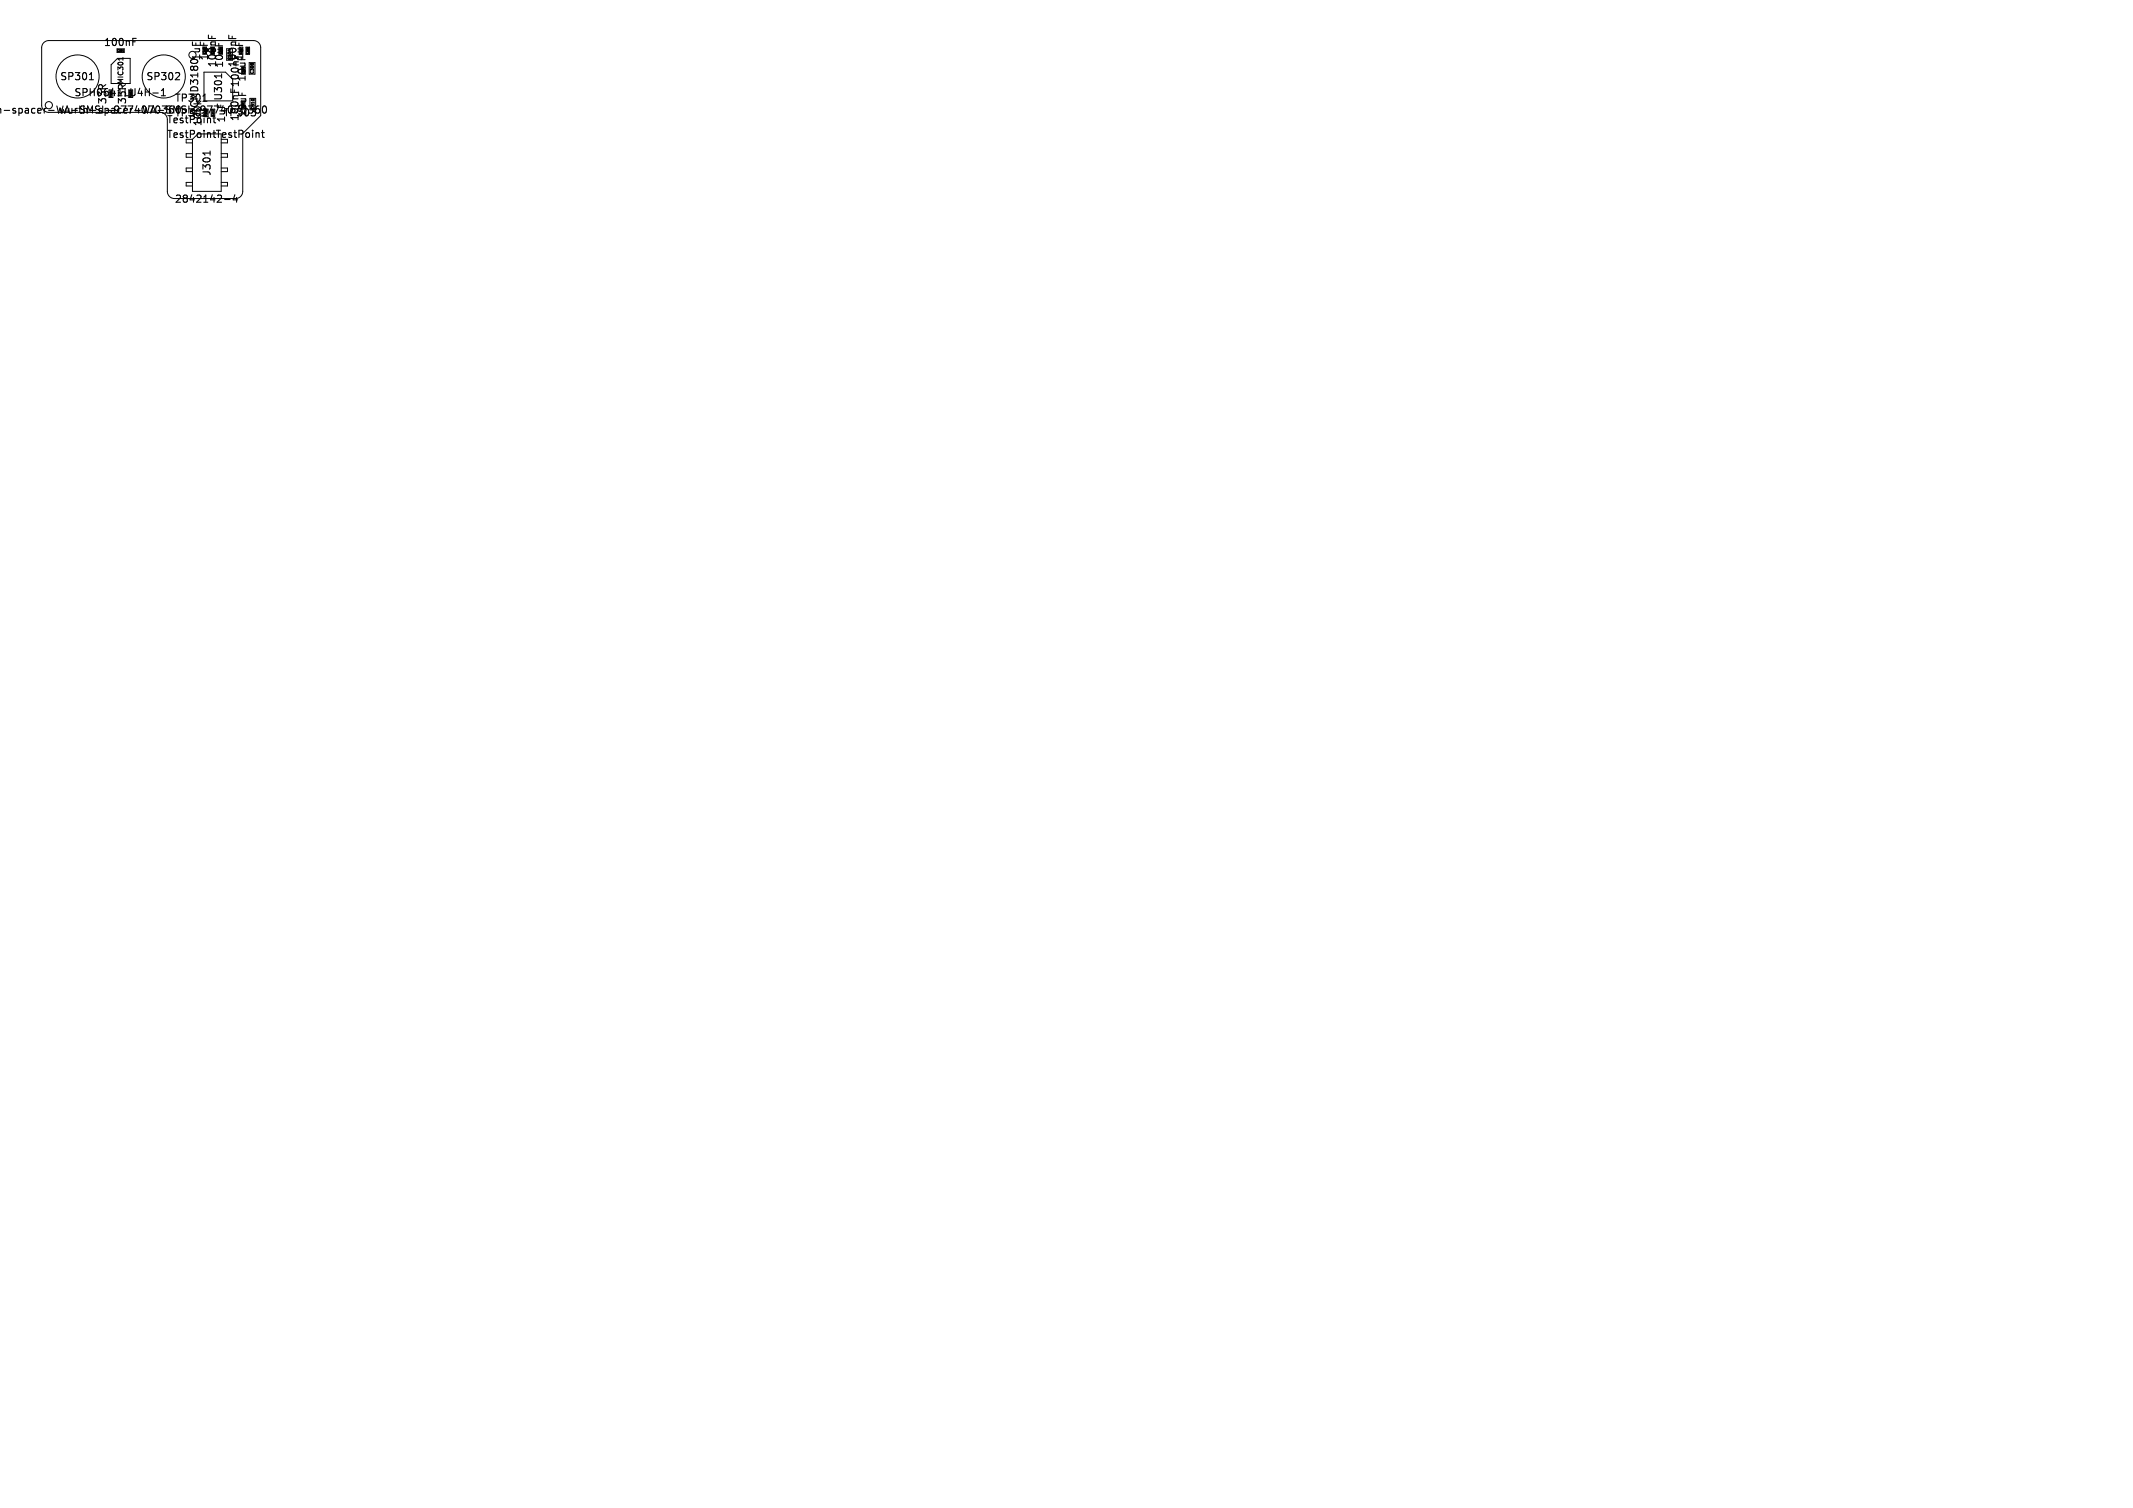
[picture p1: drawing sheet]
<svg xmlns="http://www.w3.org/2000/svg" width="297mm" height="210mm" viewBox="0 0 297 210" stroke-linecap="round" stroke-linejoin="round" font-family="sans-serif">
<defs><g id="words">
<g font-size="1.4">
<text x="8.3" y="11.4">SP301</text>
<text x="14.4" y="6.6">100nF</text>
<text x="20.3" y="11.4">SP302</text>
<text x="28.1" y="8.5" transform="rotate(-90 28.1 8.5)">1uF</text>
<text x="29.2" y="8.5" transform="rotate(-90 29.2 8.5)">1uF</text>
<text x="30.3" y="9.5" transform="rotate(-90 30.3 9.5)">100nF</text>
<text x="31.3" y="9.5" transform="rotate(-90 31.3 9.5)">10uF</text>
<text x="33.1" y="9.5" transform="rotate(-90 33.1 9.5)">100nF</text>
<text x="34.4" y="11.5" transform="rotate(-90 34.4 11.5)">10uF1uF</text>
<text x="-.4" y="16">-spacer-WA-SMSI-9774070360</text>
<text x="8.2" y="16">wurth-spacer-WA-SMSI-9774070360</text>
<text x="10.2" y="13.6">SPH0641LU4H-1</text>
<text x="15" y="14.6" transform="rotate(-90 15 14.6)">33R</text>
<text x="17.8" y="14.6" transform="rotate(-90 17.8 14.6)">33R</text>
<text x="23.1" y="17.4">TestPoint</text>
<text x="24.3" y="16.4">TP302</text>
<text x="24.3" y="14.4">TP301</text>
<text x="27.8" y="16.2" transform="rotate(-90 27.8 16.2)">PCMD3180</text>
<text x="28.3" y="17.7" transform="rotate(-90 28.3 17.7)">100k</text>
<text x="31" y="16.4">TP303</text>
<text x="31.1" y="14.1" transform="rotate(-90 31.1 14.1)">U301</text>
<text x="31.5" y="17.2" transform="rotate(-90 31.5 17.2)">1uF</text>
<text x="33.4" y="17" transform="rotate(-90 33.4 17)">100nF 100nF</text>
<text x="34.5" y="16.5" transform="rotate(-90 34.5 16.5)">10uF</text>
<text x="23.1" y="19.4">TestPoint TestPoint</text>
<text x="24.2" y="28.4">2842142-4</text>
<text x="29.5" y="24.6" transform="rotate(-90 29.5 24.6)">J301</text>
</g>
<text font-size="1" x="17.3" y="11.8" transform="rotate(-90 17.3 11.8)">MIC301</text>
<g font-size=".6">
<text x="32.3" y="8.4" transform="rotate(-90 32.3 8.4)">C304</text>
<text x="35.4" y="10.3" transform="rotate(-90 35.4 10.3)">C308</text>
<text x="35.5" y="15.3" transform="rotate(-90 35.5 15.3)">C310</text>
</g>
<g font-size=".4">
<text x="15.6" y="13.6" transform="rotate(-90 15.6 13.6)">R301</text>
<text x="18.4" y="13.6" transform="rotate(-90 18.4 13.6)">R302</text>
<text x="28.9" y="16.3" transform="rotate(-90 28.9 16.3)">R303</text>
</g>
<g font-size=".3">
<text x="16.3" y="7.2">C301</text>
<text x="28.7" y="7.6" transform="rotate(-90 28.7 7.6)">C302</text>
<text x="29.8" y="7.6" transform="rotate(-90 29.8 7.6)">C303</text>
<text x="30.9" y="7.6" transform="rotate(-90 30.9 7.6)">C305</text>
<text x="33.7" y="7.6" transform="rotate(-90 33.7 7.6)">C307</text>
<text x="34.1" y="10.3" transform="rotate(-90 34.1 10.3)">C309</text>
<text x="34.7" y="7.6" transform="rotate(-90 34.7 7.6)">C306</text>
<text x="29.8" y="16.2" transform="rotate(-90 29.8 16.2)">C312</text>
<text x="34" y="15.1" transform="rotate(-90 34 15.1)">C311</text>
</g>
</g></defs>
<g fill="none" stroke="#000" stroke-width=".14">
<path d="M5.8 14.6v-8a1 1 0 0 1 1-1h28.5a1 1 0 0 1 1 1v9.5l-2.5 2.5v8a1 1 0 0 1-1 1h-8.5a1 1 0 0 1-1-1v-10M6.8 15.6h15.5M16.3 6.8v.5h1v-.5M16.4 8.1h1.7v3.5h-2.6v-2.6zM17.1 7.2h.1M17.1 8v.4M17.1 8.2h-.7l.1 .1M27.6 18.6h3.2v8h-4v-7.2M28.4 10.1h3l1 1v3h-4zM31.6 6.8h.8M31.6 8.4h.8M34.7 8.7h.8v1.6h-.8"/>
<path d="M34.8 13.7h.8v1.6h-.8M34.9 8.8h.1M35.1 13.8h.2M35.1 8.8h.1M26.8 21.4h-.9v.5h.9M26.8 23.4h-.9v.5h.9M26.8 25.4h-.9v.5h.9M30.8 21.4h.9v.5h-.9M30.8 23.4h.9v.5h-.9M30.8 25.4h.9v.5h-.9"/>
<circle cx="6.8" cy="14.7" r=".5"/>
<circle cx="10.8" cy="10.6" r="3"/>
<circle cx="22.8" cy="10.6" r="3"/>
<circle cx="26.8" cy="7.7" r=".5"/>
</g>
<g fill="none" stroke="#000" stroke-width=".15">
<path d="M12.4 11.1h.6M12.6 10.2l.1-.1v1M18.5 5.8h.3M18.5 5.3h.5M21.3 13h.7M22.5 13.3h.5M22.5 12.6l.3-.3v1M24.8 10.1l.2 .2v.2l-.6 .6h.6M26.6 8.4l-.1 .2M28.2 14.1h.6M29 4.9v.5M29.5 5v.4"/>
<path d="M29.8 16.1v.9l.2 .1M30.9 10.3v.6M30.9 10.6h-1l.1 .1M31.9 4.9v.5M32.3 5v.4M34.6 14.8h.6l-.3 .3M35.5 15.6v.4M35.6 15.1l-.4 .4M35.6 15.2v.5l.2 .1 .3-.1 .1-.1-.1-.4-.1-.1-.3 .1M36.1 14.8h-.3l-.2 .2M36.4 18.5h.4M36.6 18.1v.9l.2 .1"/>
<path d="M36.7 14.8h.1a.53 .53 0 0 1 .3 .5 .53 .53 0 0 1-.3 .5 .67 .67 0 0 1-.1-1zM29.3 21v.6M29.3 21.3h-1l.1 .1M31.3 27.8h.7M32.7 27.1l-.2 .7h.6M32.9 27.5v.7"/>
</g>
<use href="#words"/>
</svg>
